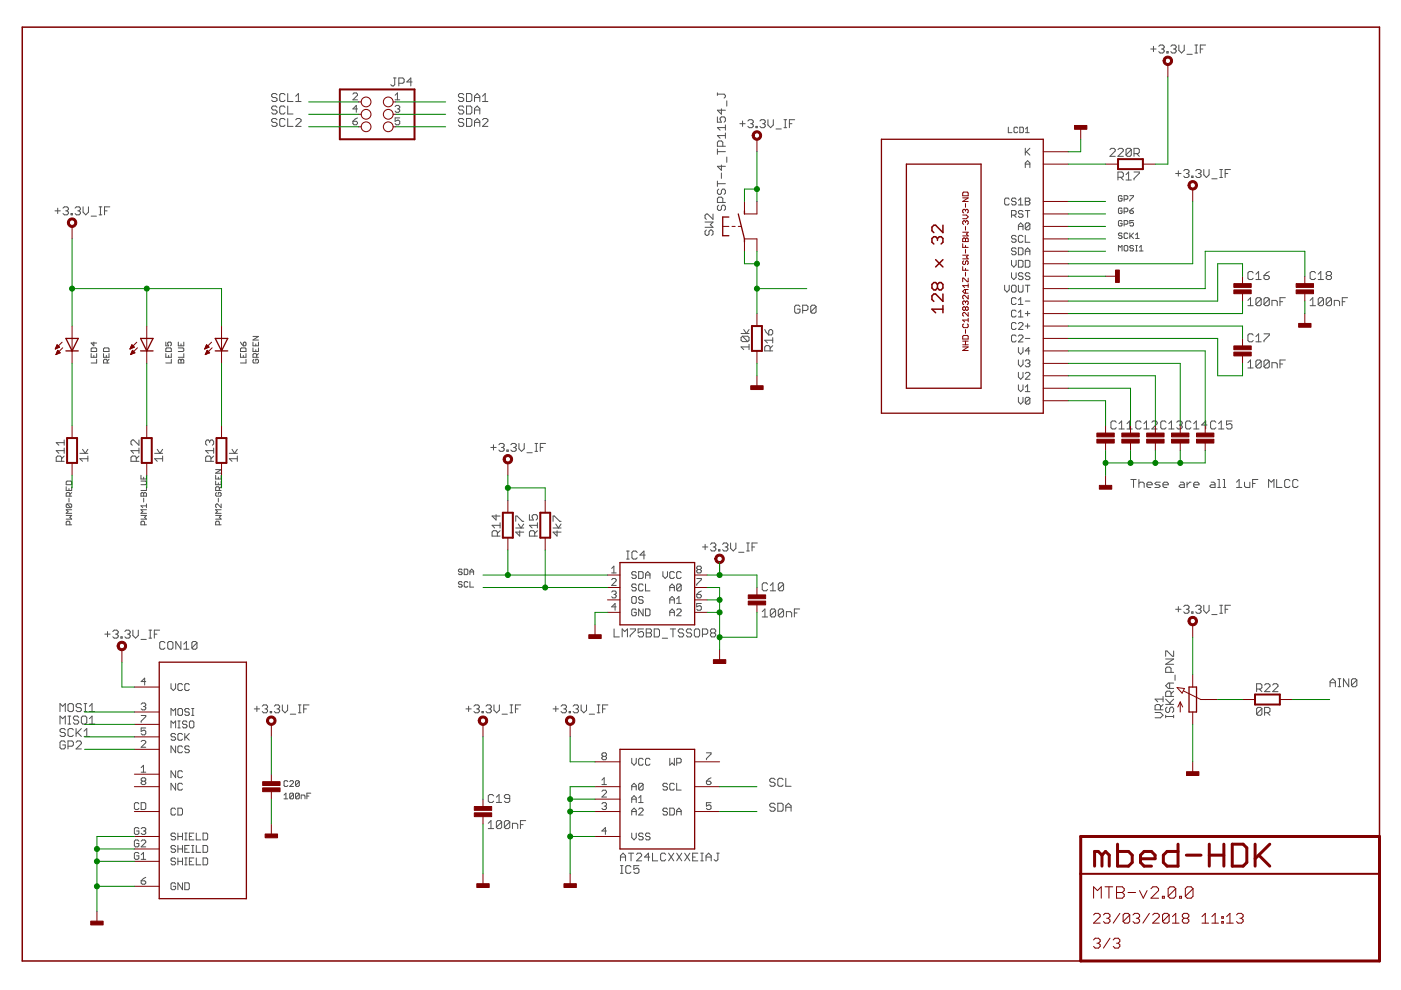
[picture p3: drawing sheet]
<svg xmlns="http://www.w3.org/2000/svg" width="297mm" height="210mm" viewBox="0 0 297 210" stroke-linecap="round" stroke-linejoin="round" font-family="sans-serif">
<g fill="none" stroke="#505050" stroke-width=".21">
<path d="M61 19.8v1.7h1.1M74.8 20l.3-.3h.4l.3 .3v.2l-1 1h1M83.4 16.5h.6M83.7 16.5v1.4l-.3 .3h-.3l-.3-.3M84.6 17.7h.8l.3-.3v-.6l-.3-.3h-.8v1.7M87.4 17.4h-1.1l.8-.9v1.7M98.9 19.8h.8l.3 .3v1.2l-.3 .2h-.8zM152.1 19.7v.5M152.1 20h1.4l.3 .2v.3l-.3 .3M244 10.4h1.1M244.6 9.8v1.1M245.7 9.8l.3-.3h.5l.3 .3v.3l-.3 .3"/>
<path d="M246.3 10.4h.2M246.5 10.4l.3 .3v.2l-.3 .3h-.5l-.3-.3M247.4 10.9h.3v.3h-.3zM248.2 9.8l.3-.3h.6l.3 .3v.3l-.3 .3M248.8 10.4h.3M249.1 10.4l.3 .3v.2l-.3 .3h-.6l-.3-.3M249.9 9.5v1.2l.6 .5 .6-.5v-1.2M251.7 11.5h1.1M253.3 9.5h.6M253.3 11.2h.6M253.6 9.5v1.7M254.5 10.4h.5"/>
<path d="M255.6 9.5h-1.1v1.7M58.7 25.4l-.3-.3h-.5l-.3 .3v.3l.3 .3h.5l.3 .2v.3l-.3 .3h-.5l-.3-.3M58.7 20.1l-.3-.3h-.5l-.3 .3v.3l.3 .3h.5l.3 .3v.3l-.3 .2h-.5l-.3-.2M58.7 22.8l-.3-.3h-.5l-.3 .3v.2l.3 .3h.5l.3 .3v.3l-.3 .3h-.5l-.3-.3M60.4 25.4l-.2-.3h-.6l-.3 .3v1.1l.3 .3h.6l.2-.3M60.4 20.1l-.2-.3h-.6l-.3 .3v1.2l.3 .2h.6l.2-.2M60.4 22.8l-.2-.3h-.6l-.3 .3v1.1l.3 .3h.6l.2-.3M61 25.1v1.7h1.1M61 22.5v1.7h1.1M62.7 25.4l.3-.3h.5l.3 .3v.3l-1.1 1.1h1.1M62.7 21.5h1.1M62.7 20.4l.6-.6v1.7"/>
<path d="M74.8 25.7h.7l.3 .3v.2l-.3 .3h-.4l-.3-.3zM75.8 23.1h-1l.7-.7v1.4M75.8 25l-1 .7M83.8 20.2l.5-.5v1.5M83.8 21.2h1M83.8 22.6l.2-.2h.5l.3 .2v.2l-.3 .3M84.3 23.1h.2M84.5 23.1l.3 .2v.3l-.3 .2h-.5l-.2-.2M84.8 25h-1v.7l.7-.2 .3 .2v.5l-.3 .3h-.5l-.2-.3M98.3 25.4l-.3-.3h-.5l-.3 .3v.3l.3 .3h.5l.3 .2v.3l-.3 .3h-.5l-.3-.3M98.3 20.1l-.3-.3h-.5l-.3 .3v.3l.3 .3h.5l.3 .3v.3l-.3 .2h-.5l-.3-.2M98.3 22.8l-.3-.3h-.5l-.3 .3v.2l.3 .3h.5l.3 .3v.3l-.3 .3h-.5l-.3-.3"/>
<path d="M98.9 25.1h.8l.3 .3v1.1l-.3 .3h-.8zM98.9 22.5h.8l.3 .3v1.1l-.3 .3h-.8zM100.6 23.3h1.1M100.6 21.5v-1.1l.6-.6 .5 .6v1.1M100.6 24.2v-1.2l.6-.5 .5 .5v1.2M100.6 26.8v-1.1l.6-.6 .5 .6v1.1M100.6 26h1.1M100.6 20.7h1.1M102.3 25.4l.3-.3h.5l.3 .3v.3l-1.1 1.1h1.1M102.3 21.5h1.1M102.3 20.4l.6-.6v1.7M152.1 24.8v1.1h.9l-.3-.6v-.2l.3-.3h.5l.3 .3v.5l-.3 .3"/>
<path d="M152.1 31.6v1.1M152.1 38.4v1.1M152.1 38.9h1.7M152.1 32.2h1.7M153 23.1v1.1l-.9-.8h1.7M153 35v1.1l-.9-.8h1.7M153 36.7v1.1M153.2 31v-.8l-.2-.3h-.6l-.3 .3v.8h1.7M153.8 26.5v1.1M153.8 28.2v1.1M153.8 28.7h-1.7l.6 .6M153.8 27.1h-1.7l.6 .5"/>
<path d="M154.1 21.4v1.1M154.1 33.3v1.1M156.9 26.2h1.1M157.4 25.7v1.1M158.6 25.7l.3-.3h.5l.3 .3v.3l-.3 .2M159.1 26.2h.3M159.4 26.2l.3 .3v.3l-.3 .3h-.5l-.3-.3M160.3 26.8h.2v.3h-.2zM161.1 25.7l.3-.3h.6l.2 .3v.3l-.2 .2M161.7 26.2h.3M162 26.2l.2 .3v.3l-.2 .3h-.6l-.3-.3M162.8 25.4v1.1l.6 .6 .6-.6v-1.1"/>
<path d="M164.5 27.3h1.2M166.2 25.4h.6M166.2 27.1h.6M166.5 25.4v1.7M167.4 26.2h.5M168.5 25.4h-1.1v1.7M213.8 27v1.1h.7M215.8 27.2l-.2-.2h-.4l-.2 .2v.7l.2 .2h.4l.2-.2M216.2 27h.6l.2 .2v.7l-.2 .2h-.6zM217.4 31.4v1.5M217.4 35.5v-.9l.5-.5 .5 .5v.9M217.4 34.8h1"/>
<path d="M217.4 28.1h.8M217.4 27.3l.4-.3v1.1M217.6 32.2l.8 .7M218.4 31.4l-1 1M235.3 31.7l.3-.2h.6l.3 .2v.3l-1.2 1.1h1.2M237 31.7l.3-.2h.6l.3 .2v.3l-1.2 1.1h1.2M237 37.6h.9l.3-.3v-.6l-.3-.2h-.9v1.7M237.6 37.6l.6 .6M238.7 37l.6-.5v1.7M238.7 38.2h1.2M239.9 31.7v1.2l-.3 .2h-.6l-.3-.2M239.9 31.7l-.3-.2h-.6l-.3 .2v1.2"/>
<path d="M239.9 31.7l-1.2 1.2M240.4 32.6h.9l.3-.3v-.6l-.3-.2h-.9v1.6M240.4 36.5h1.2v.2l-1.2 1.2v.3M241 32.6l.6 .5M249.3 36.8h1.1M249.8 36.2v1.1M251 36.2l.2-.3h.6l.3 .3v.3l-.3 .3M251.5 36.8h.3M251.8 36.8l.3 .3v.2l-.3 .3h-.6l-.2-.3M252.7 37.3h.2v.3h-.2zM253.5 36.2l.3-.3h.6l.3 .3v.3l-.3 .3M254.1 36.8h.3"/>
<path d="M254.4 36.8l.3 .3v.2l-.3 .3h-.6l-.3-.3M255.2 35.9v1.2l.6 .5 .5-.5v-1.2M256.9 37.9h1.1M258.6 35.9h.6M258.6 37.6h.6M258.9 35.9v1.7M259.8 36.8h.5M260.9 35.9h-1.1v1.7M11.7 44.7h1.1M12.2 44.1v1.2M13.4 44.1l.3-.2h.5l.3 .2v.3l-.3 .3M13.9 44.7h.3"/>
<path d="M14.2 44.7l.3 .3v.3l-.3 .3h-.5l-.3-.3M15.1 45.3h.2v.3h-.2zM15.9 44.1l.3-.2h.6l.2 .2v.3l-.2 .3M16.5 44.7h.3M16.8 44.7l.2 .3v.3l-.2 .3h-.6l-.3-.3M17.6 43.9v1.1l.6 .6 .6-.6v-1.1M19.3 45.8h1.1M21 43.9h.6M21 45.6h.6M21.3 43.9v1.7M22.2 44.7h.5M23.3 43.9h-1.1v1.7"/>
<path d="M149.5 47.1h1.7l-.6 .5 .6 .6h-1.7M149.8 48.8l-.3 .3v.5l.3 .3h.2l.3-.3v-.5l.3-.3h.3l.3 .3v.5l-.3 .3M151.2 45.4v1.1l-1.2-1.1h-.2l-.3 .3v.5l.3 .3M152.4 43.5l-.3 .3v.5l.3 .3h.3l.3-.3v-.5l.2-.3h.3l.3 .3v.5l-.3 .3M152.4 40.1l-.3 .3v.5l.3 .3h.3l.3-.3v-.5l.2-.3h.3l.3 .3v.5l-.3 .3M153.2 42.9v-.8l-.2-.3h-.6l-.3 .3v.8h1.7M214 42.2l-.3-.2h-.4l-.3 .2v1l.3 .3h.4l.3-.3M214.5 55.2v1l.4 .4 .5-.4v-1M214.5 45.6h.7l.2-.2v-.5l-.2-.3h-.7v1.5M214.5 57.8v1l.4 .5 .5-.5v-1M214.9 45.6l.5 .5M215.4 42.2l-.2-.2h-.5l-.2 .2v.3l.2 .2h.5l.2 .3v.2l-.2 .3h-.5l-.2-.3"/>
<path d="M215.4 50.2l-.2-.3h-.5l-.2 .3v.2l.2 .3h.5l.2 .2v.2l-.2 .3h-.5l-.2-.3M215.4 52.8l-.2-.2h-.5l-.2 .2v.2l.2 .3h.5l.2 .2v.3l-.2 .2h-.5l-.2-.2M215.9 48.7v-.9l.5-.5 .5 .5v.9M215.9 52.6h.7l.3 .2v1l-.3 .2h-.7zM215.9 55.2h.7l.3 .2v1l-.3 .2h-.7zM215.9 42.5l.5-.5v1.5M215.9 48h1M215.9 43.5h1M216.9 44.9l-.3-.3h-.4l-.3 .3v.2l.3 .3h.4l.3 .2v.2l-.3 .3h-.4l-.3-.3M216.9 50.2l-.3-.3h-.4l-.3 .3v.9l.3 .3h.4l.3-.3M216.9 58.1l-.3-.3h-.4l-.3 .5 .3 .3h.4l.3 .2v.3l-.3 .2h-.4l-.3-.2M217.4 44.6h1"/>
<path d="M217.4 54v-1l.5-.4 .5 .4v1M217.4 42h.7l.3 .2v.3l-.3 .2 .3 .3v.2l-.3 .3h-.7zM217.4 49.9v1.5h1M217.4 55.2h.7l.3 .2v1l-.3 .2h-.7zM217.4 53.3h1M217.4 42.7h.7M217.9 44.6v1.5M218.4 47.5l-.3-.2h-.5l-.2 .2v1M218.4 58.1l-.3-.3h-.5l-.2 .5 .2 .3h.5l.3 .2v.3l-.3 .2h-.5l-.2-.2M218.4 47.5v1l-.3 .2h-.5l-.2-.2M218.4 47.5l-1 1M237.1 53.2v-1.2l.4 .4 .4-.4v1.2"/>
<path d="M237.9 44.3l-.2-.2h-.4l-.2 .2v.8l.2 .2h.4l.2-.2v-.4h-.4M237.9 41.7l-.2-.2h-.4l-.2 .2v.8l.2 .2h.4l.2-.2v-.4h-.4M237.9 46.9l-.2-.1h-.4l-.2 .1v.8l.2 .2h.4l.2-.2v-.4h-.4M237.9 49.6l-.2-.2h-.4l-.2 .2 .2 .4h.4l.2 .2-.2 .4h-.4l-.2-.2M238.3 44.9h.6l.2-.2v-.4l-.2-.2h-.6v1.2M238.3 42.2h.6l.2-.1v-.4l-.2-.2h-.6v1.2M238.3 47.5h.6l.2-.2v-.4l-.2-.1h-.6v1.1M238.5 52h.4l.2 .2v.8l-.2 .2h-.4l-.2-.2v-.8zM239.1 49.6l-.2-.2h-.4l-.2 .2v.8l.2 .2h.4l.2-.2M239.5 41.5h.8v.2l-.8 .8v.2M239.5 44.7h.6l.2 .4-.2 .2h-.3l-.3-.2zM239.5 49.4v1.2"/>
<path d="M239.8 50l.5 .6M240.3 46.8h-.8v.5l.4-.2 .4 .2v.4l-.2 .2h-.3l-.3-.2M240.3 52.2l-.2-.2h-.3l-.3 .2 .3 .4h.3l.2 .2-.2 .4h-.3l-.3-.2M240.3 44.1l-.8 .6M240.3 49.4l-.8 .8M240.8 50.6h.7M240.8 49.8l.4-.4v1.2M240.8 52h.4M240.8 53.2h.4M241 52v1.2M241.6 53.2h.8M241.6 52.4l.4-.4v1.2"/>
<path d="M265.7 57.9l-.3-.3h-.5l-.3 .3v1.1l.3 .3h.5l.3-.3M266.3 59.3h1.1M266.3 58.1l.5-.5v1.7M268 58.4h.8l.3 .3v.3l-.3 .3h-.5l-.3-.3zM269.1 57.6l-.6 .3-.5 .5M278.9 57.9l-.3-.3h-.5l-.3 .3v1.1l.3 .3h.5l.3-.3M279.5 59.3h1.1M279.5 58.1l.5-.5v1.7M281.5 58.4l-.3-.3v-.2l.3-.3h.5l.3 .3v.2l-.3 .3M281.5 58.4l-.3 .3v.3l.3 .3h.5l.3-.3v-.3l-.3-.3M281.5 58.4h.5M19.3 75v.8h1.2v-.8"/>
<path d="M19.5 73.8h.8l.2 .2v.5h-1.2v-.5zM19.9 72.5v.8l-.6-.6h1.2M19.9 75.4v.4M20.5 76.2v.8h-1.2M21.9 74l.3-.2h.7l.2 .2v.5h-1.2zM21.9 75v.8h1.2v-.8M22.5 75.4v.4M22.7 77v-.6l-.2-.2h-.3l-.3 .2v.6h1.2M23.1 76.2l-.4 .4M35.2 75v.8h1.1v-.8M35.2 72.5v.8h.6l-.3-.4 .3-.4h.3l.2 .2v.4l-.2 .2M35.3 73.8h.8l.2 .2v.5h-1.1v-.5z"/>
<path d="M35.8 75.4v.4M36.3 76.2v.8h-1.1M37.8 73.8h1l.2 .2v.3l-.2 .2h-1M37.8 72.5v.8h1.2v-.8M38 76.2l.4 .2 .4-.2 .2 .2v.6h-1.2v-.6zM38.4 72.9v.4M38.4 76.4v.6M39 75v.8h-1.2M51 75v.8h1.2v-.8M51 74l.2-.2h.8l.2 .2v.5h-1.2zM51 72.5l.6 .8M51.6 72.7l.2-.2 .4 .2v.4l-.2 .2h-.4z"/>
<path d="M51.6 75.4v.4M52.2 76.2v.8h-1.2M53.6 73.8v.7h1.2v-.7M53.6 72.5v.8h1.2v-.8M53.6 71.3h1.2l-1.2 .8h1.2M53.8 76.2l-.2 .2v.4l.2 .2h.8l.2-.2v-.4l-.2-.2h-.4v.4M54.2 72.9v.4M54.2 74.1v.4M54.4 75.8v-.6l-.2-.2h-.4l-.2 .2v.6h1.2M54.8 75l-.4 .4M157.1 70.7h1.7M157.4 71.3h1.1l.3 .3v.5l-.3 .3"/>
<path d="M157.4 71.3l-.3 .3v.5l.3 .3h1.1M157.4 71.3l1.1 1.1M157.7 69.9l.6 .8 .5-.8M158.8 73.6h-1.7l.6 .5M158.8 73v1.1M162.1 69.9l.9 1.1M163 70.2l.3-.3h.3l.2 .3v.5l-.2 .3h-.6zM163.3 74.4v-.8l-.3-.3h-.6l-.3 .3v.8h1.7M163.8 73.3l-.5 .6M163.8 72.1h-1.7l.6 .6M163.8 71.6v1.1M169.6 65l-.3-.3h-.5l-.3 .3v1.1l.3 .3h.5l.3-.3v-.5h-.6"/>
<path d="M170.2 65.8h.8l.3-.2v-.6l-.3-.3h-.8v1.7M173 65l-.3-.3h-.5l-.3 .3v1.1M173 65v1.1l-.3 .3h-.5l-.3-.3M173 65l-1.1 1.1M213 60.5v.9l.5 .5 .5-.5v-.9M214.7 60.5h.5l.2 .2v1l-.2 .2h-.5l-.2-.2v-1zM215.4 68.6l-.2-.2h-.5l-.2 .2v1l.2 .2h.5l.2-.2M215.4 63.4l-.2-.3h-.5l-.2 .3v.9l.2 .3h.5l.2-.3M215.4 71.3l-.2-.3h-.5l-.2 .3v.9l.2 .3h.5l.2-.3M215.4 66l-.2-.2h-.5l-.2 .2v1l.2 .2h.5l.2-.2M215.9 71.3l.3-.3h.4l.3 .3v.2l-1 1h1M215.9 60.5v1.2l.3 .2h.4l.3-.2v-1.2"/>
<path d="M215.9 73.7v.9l.5 .5 .5-.5v-.9M215.9 76.3v1l.5 .5 .5-.5v-1M215.9 79v.9l.5 .5 .5-.5v-.9M215.9 68.6l.3-.2h.4l.3 .2v.3l-1 .9h1M215.9 67.2h1M215.9 66.2l.5-.4v1.4M215.9 63.6l.5-.5v1.5M215.9 64.6h1M217.4 76.6l.2-.3h.5l.3 .3v.2l-.3 .2M217.4 79.2l.2-.2h.5l.3 .2v.2l-1 1h1M217.4 71.8h1M217.4 69.1h1"/>
<path d="M217.4 66.5h1M217.4 63.8h1M217.4 60.5h1M217.9 60.5v1.4M217.9 66v1M217.9 68.6v1M217.9 77h.2M218.1 77l.3 .3v.2l-.3 .3h-.5l-.2-.3M218.4 74.4h-1l.7-.7v1.4M264.6 63.7l.5-.6v1.7M264.6 76.9l.5-.6v1.7M264.6 64.8h1.1"/>
<path d="M264.6 78h1.1M265.7 71.1l-.3-.3h-.5l-.3 .3v1.1l.3 .3h.5l.3-.3M266.3 72.5h1.1M266.3 71.4l.5-.6v1.7M267.4 63.4v1.1l-.3 .3h-.5l-.3-.3M267.4 63.4l-.3-.3h-.5l-.3 .3v1.1M267.4 76.6l-.3-.3h-.5l-.3 .3v1.1M267.4 76.6v1.1l-.3 .3h-.5l-.3-.3M267.4 63.4l-1.1 1.1M267.4 76.6l-1.1 1.1M268 70.8h1.1v.3l-1.1 1.1v.3M269.1 63.4v1.1l-.3 .3h-.5l-.3-.3"/>
<path d="M269.1 63.4l-.3-.3h-.5l-.3 .3v1.1M269.1 76.6l-.3-.3h-.5l-.3 .3v1.1M269.1 76.6v1.1l-.3 .3h-.5l-.3-.3M269.1 63.4l-1.1 1.1M269.1 76.6l-1.1 1.1M269.7 64.8v-1.1h.8l.3 .3v.8M269.7 78v-1.1h.8l.3 .3v.8M271.4 64h.5M271.4 77.2h.5M272.5 63.1h-1.1v1.7M272.5 76.3h-1.1v1.7M277.8 64.8h1.1"/>
<path d="M277.8 63.7l.5-.6v1.7M280.6 63.4v1.1l-.3 .3h-.5l-.3-.3M280.6 63.4l-.3-.3h-.5l-.3 .3v1.1M280.6 63.4l-1.1 1.1M282.3 63.4v1.1l-.3 .3h-.5l-.3-.3M282.3 63.4l-.3-.3h-.5l-.3 .3v1.1M282.3 63.4l-1.1 1.1M282.9 64.8v-1.1h.8l.3 .3v.8M284.6 64h.6M285.7 63.1h-1.1v1.7M13.1 97.8v-.8l-.3-.3h-.6l-.3 .3v.8h1.7M13.6 96.7l-.5 .6"/>
<path d="M13.6 95.5h-1.7l.6 .6M13.6 93.3v1.1M13.6 95v1.1M13.6 93.9h-1.7l.6 .5M16.9 96.1h1.7M17.5 95.3l.6 .8 .5-.8M18.6 97.3h-1.7l.6 .5M18.6 96.7v1.1M28.9 97.8v-.8l-.3-.3h-.6l-.2 .3v.8h1.7M29.5 95.5h-1.7l.5 .6M29.5 93.3v1.1l-1.2-1.1h-.3l-.2 .3v.5l.2 .3M29.5 96.7l-.6 .6"/>
<path d="M29.5 95v1.1M32.8 96.1h1.7M33.3 95.3l.6 .8 .6-.8M34.5 97.3h-1.7l.5 .5M34.5 96.7v1.1M44.4 93.6l-.2-.3h-.3l-.3 .3v.5l.3 .3M44.4 93.6l.3-.3h.3l.3 .3v.5l-.3 .3M44.4 93.6v.3M44.7 97.8v-.8l-.3-.3h-.5l-.3 .3v.8h1.7M45.3 95.5h-1.7l.6 .6M45.3 96.7l-.6 .6M45.3 95v1.1"/>
<path d="M45.7 99.6h1.2l-1.2 .7h1.2M48.6 96.1h1.7M49.2 95.3l.5 .8 .6-.8M50.3 97.3h-1.7l.6 .5M50.3 96.7v1.1M104.1 94.9h1.1M104.6 94.3v1.1M105.8 94.3l.2-.3h.6l.3 .3v.3l-.3 .3M106.3 94.9h.3M106.6 94.9l.3 .2v.3l-.3 .3h-.6l-.2-.3M107.5 95.4h.3v.3h-.3zM108.3 94.3l.3-.3h.6l.3 .3v.3l-.3 .3"/>
<path d="M108.9 94.9h.3M109.2 94.9l.3 .2v.3l-.3 .3h-.6l-.3-.3M110 94v1.1l.6 .6 .5-.6v-1.1M111.7 96h1.1M113.4 94h.6M113.4 95.7h.6M113.7 94v1.7M114.6 94.9h.5M115.7 94h-1.1v1.7M215.9 81.6v1l.5 .4 .5-.4v-1M215.9 84.2v1l.5 .5 .5-.5v-1M217.4 82.1l.5-.5v1.4"/>
<path d="M217.4 83h1M218.4 84.5l-.3-.3h-.5l-.2 .3v.9M218.4 84.5v.9l-.3 .3h-.5l-.2-.3M218.4 84.5l-1 .9M236.7 89.5l-.3-.2h-.6l-.3 .2v1.2l.3 .3h.6l.3-.3M237.2 91h1.2M237.2 89.8l.6-.5v1.7M239 91h1.1M239 89.8l.5-.5v1.7M241.9 89.5l-.2-.2h-.6l-.3 .2v1.2l.3 .3h.6l.2-.3M242.5 91h1.1M242.5 89.8l.6-.5v1.7"/>
<path d="M244.2 89.5l.3-.2h.6l.2 .2v.3l-1.1 1.2h1.1M247.2 89.5l-.2-.2h-.6l-.3 .2v1.2l.3 .3h.6l.2-.3M247.8 89.8l.6-.5v1.7M247.8 91h1.1M249.5 89.5l.3-.2h.5l.3 .2v.3l-.3 .3M250.1 90.1h.2M250.3 90.1l.3 .3v.3l-.3 .3h-.5l-.3-.3M252.5 89.5l-.3-.2h-.5l-.3 .2v1.2l.3 .3h.5l.3-.3M253.1 89.8l.5-.5v1.7M253.1 91h1.1M255.9 90.1h-1.1l.8-.8v1.7M257.8 89.5l-.3-.2h-.6l-.2 .2v1.2l.2 .3h.6l.3-.3"/>
<path d="M258.4 89.8l.5-.5v1.7M258.4 91h1.1M261.2 89.3h-1.1v.8l.8-.3 .3 .3v.6l-.3 .3h-.6l-.2-.3M14 102.2l.2-.2h.8l.2 .2v.6h-1.2zM14 103.2v.8h1.2v-.8M14 109.3h1.2l-.4 .4 .4 .4h-1.2M14.2 106.8l-.2 .3v.3l.2 .2h.8M14.2 106.8h.8l.2 .3v.3l-.2 .2M14.2 106.8l.8 .8M14.6 103.6v.4M14.6 105.6v.8M14.8 111.3v-.6l-.2-.2h-.4l-.2 .2v.6h1.2"/>
<path d="M14.8 105.2v-.6l-.2-.2h-.4l-.2 .2v.6h1.2M15.2 108.1h-1.2l.4 .4-.4 .3h1.2M15.2 104.4l-.4 .4M29.9 102h.9l.3 .2v.4l-.3 .2h-.9M29.9 109.3h1.2l-.5 .4 .5 .4h-1.2M29.9 104.6l.2-.2 .4 .2 .3-.2 .3 .2v.6h-1.2zM29.9 100.8v.8h1.2v-.8M30.5 101.2v.4M30.5 104.6v.6M30.5 105.6v.8M30.6 111.3v-.6l-.1-.2h-.4l-.2 .2v.6h1.2M31.1 108.1h-1.2l.4 .4-.4 .3h1.2"/>
<path d="M31.1 103.2v.8h-1.2M31.1 107.3h-1.2l.4 .3M31.1 106.8v.8M45.7 102v.8h1.2v-.8M45.7 109.3h1.2l-.4 .4 .4 .4h-1.2M45.7 100.8v.8h1.2v-.8M45.9 104.4l-.2 .2v.4l.2 .2h.8l.2-.2v-.4l-.2-.2h-.4v.4M46.3 101.2v.4M46.3 102.4v.4M46.3 105.6v.8M46.5 111.3v-.6l-.2-.2h-.4l-.2 .2v.6h1.2M46.5 104v-.6l-.2-.2h-.4l-.2 .2v.6h1.2"/>
<path d="M46.9 108.1h-1.2l.4 .4-.4 .3h1.2M46.9 106.8v.8l-.8-.8-.4 .3v.3l.2 .2M46.9 103.2l-.4 .4M105.2 109.1v1.2l-.9-.9h1.7M105.5 113.7v-.9l-.3-.3h-.6l-.3 .3v.9h1.7M106 112.5l-.5 .6M106 111.4h-1.7l.6 .6M106 110.8v1.2M109.3 112h1.7M109.3 110.5v-1.1h.3l1.1 1.1h.3M109.9 111.1l.6 .9 .5-.9M110.2 112.5v1.2l-.9-.9h1.7"/>
<path d="M112.2 109.1v1.2h.9l-.3-.6v-.3l.3-.3h.6l.2 .3v.6l-.2 .3M113.4 113.7v-.9l-.3-.3h-.6l-.3 .3v.9h1.7M113.9 111.4h-1.7l.6 .6M113.9 112.5l-.5 .6M113.9 110.8v1.2M117.3 112h1.7M117.3 110.5v-1.1h.2l1.2 1.1h.3M117.8 111.1l.6 .9 .6-.9M118.1 112.5v1.2l-.8-.9h1.7M132.8 116.8h.6M132.8 118.5h.6M133.1 116.8v1.7"/>
<path d="M135.1 117.1l-.3-.3h-.5l-.3 .3v1.2l.3 .2h.5l.3-.2M136.8 117.7h-1.1l.8-.9v1.7M148.9 116h1.2M149.5 115.4v1.1M150.6 115.4l.3-.3h.6l.3 .3v.3l-.3 .3M151.2 116h.3M151.5 116l.3 .3v.2l-.3 .3h-.6l-.3-.3M152.4 116.5h.2v.3h-.2zM153.2 115.4l.3-.3h.6l.2 .3v.3l-.2 .3M153.8 116h.3M154.1 116l.2 .3v.2l-.2 .3h-.6l-.3-.3M154.9 115.1v1.2l.6 .5 .5-.5v-1.2"/>
<path d="M156.6 117.1h1.1M158.3 115.1h.6M158.3 116.8h.6M158.6 115.1v1.7M159.4 116h.6M160.6 115.1h-1.2v1.7M239.8 101.7h1.1M240.3 101.7v1.7M241.5 101.7v1.7M241.5 102.5l.2-.3h.6l.3 .3v.9M243.2 102.8h1.1v-.3l-.3-.3h-.6l-.2 .3v.6l.2 .3h.6M246 102.2h-.8l-.3 .3 .3 .3h.5l.3 .3-.3 .3h-.8"/>
<path d="M246.6 102.8h1.1v-.3l-.3-.3h-.6l-.2 .3v.6l.2 .3h.6M250.3 102.2h.5l.3 .3v.9h-.8l-.3-.3 .3-.3h.8M251.7 102.2v1.2M252.5 102.2h-.3l-.5 .6M253.1 102.8h1.1v-.3l-.3-.3h-.5l-.3 .3v.6l.3 .3h.5M256.8 102.2h.5l.3 .3v.9h-.8l-.3-.3 .3-.3h.8M258.2 101.7h.3v1.7M258.2 103.4h.6M259.3 101.7h.3v1.7M259.3 103.4h.6M262.2 103.4h1.1M262.2 102.2l.5-.5v1.7"/>
<path d="M263.9 102.2v.9l.3 .3h.8v-1.2M265.6 102.5h.5M266.7 101.7h-1.1v1.7M269 103.4v-1.7l.5 .5 .6-.5v1.7M270.7 101.7v1.7h1.1M273.5 102l-.3-.3h-.6l-.2 .3v1.1l.2 .3h.6l.3-.3M275.2 102l-.3-.3h-.5l-.3 .3v1.1l.3 .3h.5l.3-.3M22.2 134.5h1.1M22.8 133.9v1.1M23.9 133.9l.3-.3h.6l.3 .3v.3l-.3 .3M24.5 134.5h.3M24.8 134.5l.3 .2v.3l-.3 .3h-.6l-.3-.3"/>
<path d="M25.6 135h.3v.3h-.3zM26.5 133.9l.3-.3h.5l.3 .3v.3l-.3 .3M27.1 134.5h.2M27.3 134.5l.3 .2v.3l-.3 .3h-.5l-.3-.3M28.2 133.6v1.1l.5 .6 .6-.6v-1.1M29.9 135.6h1.1M31.6 135.3h.6M31.6 133.6h.6M31.9 133.6v1.7M32.7 134.5h.6M33.8 133.6h-1.1v1.7M35 136.3l-.3-.3h-.6l-.2 .3v1.1l.2 .2h.6l.3-.2"/>
<path d="M35.6 136.3l.2-.3h.6l.3 .3v1.1l-.3 .2h-.6l-.2-.2zM38.4 136v1.6l-1.1-1.6v1.6M39 137.6h1.1M39 136.6l.5-.6v1.6M41.8 136.3l-.3-.3h-.6l-.2 .3v1.1M41.8 136.3v1.1l-.3 .2h-.6l-.2-.2M41.8 136.3l-1.1 1.1M98 123.5l-.2-.2h-.4l-.2 .2 .2 .4h.4l.2 .2-.2 .4h-.4l-.2-.2M98 120.9l-.2-.2h-.4l-.2 .2 .2 .4h.4l.2 .2-.2 .3h-.4l-.2-.2M98.4 120.7h.6l.2 .2v.7l-.2 .2h-.6zM99.2 123.5l-.2-.2h-.4l-.2 .2v.8l.2 .2h.4l.2-.2M99.6 121.3h.8"/>
<path d="M99.6 121.8v-.7l.4-.4 .4 .4v.7M99.6 123.3v1.2h.8M129.7 120.5l.5-.5v1.5M129.7 122.9l.2-.2h.5l.2 .2v.2l-.9 1h.9M129.7 121.5h.9M129.7 125.5l.2-.2h.5l.2 .2v.3l-.2 .2M130.2 126h.2M130.2 133.3v1.7h1.1M130.4 126l.2 .3-.2 .5h-.5l-.2-.3M130.6 128.7h-.9l.7-.7v1.4M131.9 135v-1.7l.6 .6 .5-.6v1.7M133.6 133.3h1.1v.3l-1.1 1.1v.3"/>
<path d="M134.2 126.5h.5l.2 .2v1l-.2 .2h-.5l-.3-.2v-1zM134.9 129.3l-.2-.2h-.5l-.3 .2v1l.3 .3h.5l.2-.3v-.5h-.5M134.9 121.4l-.2-.2h-.5l-.3 .2 .3 .5h.5l.2 .3v.2l-.2 .2h-.5l-.3-.2M134.9 124.1l-.2-.3h-.5l-.3 .5 .3 .3h.5l.2 .4-.2 .3h-.5l-.3-.3M135.4 121.2h.7l.3 .2v1l-.3 .2h-.7zM136.4 124.1l-.3-.3h-.5l-.2 .3v.9l.2 .3h.5l.3-.3M136.4 126.7l-.3-.2h-.5l-.2 .2v.3l.2 .2h.5l.3 .2-.3 .5h-.5l-.2-.2M136.4 129.1v1.5l-1-1.5v1.5M136.4 133.3h-1.1v.9l.6-.3h.2l.3 .3v.5l-.3 .3h-.5l-.3-.3M136.9 129.1h.7l.2 .2v1l-.2 .3h-.7zM136.9 121.9h.9M136.9 122.6v-.9l.4-.5 .5 .5v.9"/>
<path d="M136.9 123.8v1.5h.9M137 133.3h.9l.2 .3v.3l-.2 .3 .2 .3v.2l-.2 .3h-.9zM137 134.2h.9M138.7 133.3h.9l.2 .3v1.1l-.2 .3h-.9zM140.4 135.3h1.1M140.5 121.2v1l.5 .4 .5-.4v-1M142 124.6h1M142 127.2h1M142 129.8h1M142 125.3v-1l.5-.5 .5 .5v1M142 127.9v-.9l.5-.5 .5 .5v.9M142 130.6v-1l.5-.5 .5 .5v1"/>
<path d="M142.1 133.3h1.1M142.7 133.3v1.7M143 121.4l-.3-.2h-.5l-.2 .2v1l.2 .2h.5l.3-.2M143.5 129.3l.2-.2h.5l.2 .2v.3l-.9 1h.9M143.5 127.9h.9M143.5 127l.5-.5v1.4M144.4 121.4l-.2-.2h-.5l-.2 .2v1l.2 .2h.5l.2-.2M144.4 124.1l-.2-.3h-.5l-.2 .3v.9M144.4 124.1v.9l-.2 .3h-.5l-.2-.3M144.4 124.1l-.9 .9M144.9 133.6l-.2-.3h-.6l-.3 .3v.3l.3 .3h.6l.2 .3v.2l-.2 .3h-.6l-.3-.3M146.6 133.6l-.2-.3h-.6l-.3 .3v.3l.3 .3h.6l.2 .3v.2l-.2 .3h-.6l-.3-.3"/>
<path d="M147.2 133.6l.3-.3h.6l.2 .3v1.1l-.2 .3h-.6l-.3-.3zM147.7 122.7h1v.2l-1 1v.2M147.7 126h.7l.3 .3v.2l-.3 .3h-.4l-.3-.3zM148 120.8l-.3 .2v.2l.3 .3h.4l.3-.3v-.2l-.3-.2M148 120.8l-.3-.3v-.2l.3-.3h.4l.3 .3v.2l-.3 .3M148 120.8h.4M148.7 128h-1v.7l.5-.3 .5 .3v.5l-.3 .2h-.4l-.3-.2M148.7 125.3l-1 .7M148.9 134.5h.9l.3-.3v-.6l-.3-.3h-.9v1.7M150.9 134.2l-.3 .3v.2l.3 .3h.6l.2-.3v-.2l-.2-.3M150.9 134.2l-.3-.3v-.3l.3-.3h.6l.2 .3v.3l-.2 .3M150.9 134.2h.6"/>
<path d="M161.6 129.7l.6-.6v1.7M161.6 130.8h1.2M162.8 123.9l-.3-.3h-.6l-.3 .3v1.1l.3 .3h.6l.3-.3M163.3 125.3h1.1M163.3 124.1l.6-.5v1.7M164.4 129.4v1.1l-.2 .3h-.6l-.3-.3M164.4 129.4l-.2-.3h-.6l-.3 .3v1.1M164.4 129.4l-1.1 1.1M166.1 129.4v1.1l-.2 .3h-.6l-.3-.3M166.1 129.4l-.2-.3h-.6l-.3 .3v1.1M166.1 123.9l-.2-.3h-.6l-.3 .3v1.1M166.1 123.9v1.1l-.2 .3h-.6l-.3-.3"/>
<path d="M166.1 129.4l-1.1 1.1M166.1 123.9l-1.1 1.1M166.7 130.8v-1.1h.9l.3 .3v.8M168.4 130h.6M169.5 129.1h-1.1v1.7M247.1 139.7h1.7l-1.7 1.1h1.7M248.8 138v1.1h-.2l-1.2-1.1h-.3v1.1M249.3 129.2h1.1M249.8 128.6v1.1M251 128.6l.2-.3h.6l.3 .3v.3l-.3 .3M251.5 129.2h.3M251.8 129.2l.3 .3v.2l-.3 .3h-.6l-.2-.3"/>
<path d="M252.7 129.7h.2v.3h-.2zM253.5 128.6l.3-.3h.6l.3 .3v.3l-.3 .3M254.1 129.2h.3M254.4 129.2l.3 .3v.2l-.3 .3h-.6l-.3-.3M255.2 128.3v1.2l.6 .5 .5-.5v-1.2M256.9 130.3h1.1M258.6 128.3h.6M258.6 130h.6M258.9 128.3v1.7M259.8 129.2h.5M260.9 128.3h-1.1v1.7M12.7 150.9v-1.7l.6 .6 .5-.6v1.7"/>
<path d="M12.7 153.5v-1.7l.6 .6 .5-.6v1.7M13.8 154.7l-.2-.2h-.6l-.3 .2v.3l.3 .3h.6l.2 .3v.3l-.2 .2h-.6l-.3-.2M13.8 157.4l-.2-.3h-.6l-.3 .3v1.1l.3 .3h.6l.2-.3v-.6h-.5M14.4 149.5l.3-.3h.6l.3 .3v1.1l-.3 .3h-.6l-.3-.3zM14.4 158.2h.9l.3-.3v-.5l-.3-.3h-.9v1.7M14.4 153.5h.6M14.4 151.8h.6M14.7 151.8v1.7M15.6 154.7l-.3-.2h-.6l-.3 .2v1.2l.3 .2h.6l.3-.2M16.1 154.5v1.6M16.1 157.4l.3-.3h.6l.3 .3v.3l-1.2 1.1h1.2M16.4 155.3l.9 .8"/>
<path d="M16.7 152.1l-.3-.3h-.6l-.2 .3v.3l.2 .3h.6l.3 .3v.2l-.3 .3h-.6l-.2-.3M17.3 149.5l-.3-.3h-.6l-.3 .3v.3l.3 .2h.6l.3 .3v.3l-.3 .3h-.6l-.3-.3M17.3 152.1l.2-.3h.6l.3 .3v1.1l-.3 .3h-.6l-.2-.3zM17.3 154.5l-1.2 1.1M17.8 150.9h.6M17.8 156.1h1.1M17.8 155l.6-.5v1.6M17.8 149.2h.6M18.1 149.2v1.7M19 150.9h1.1M19 149.8l.5-.6v1.7M19 152.4l.5-.6v1.7"/>
<path d="M19 153.5h1.1M29.9 149.3l.3-.2h.5l.2 .2-.2 .5M29.9 151.7h1v.3l-1 .9v.3M29.9 157.2l.3-.2h.5l.2 .2v.3l-1 .9h1M30.4 149.8h.3M30.7 149.8l.2 .2v.3l-.2 .2h-.5l-.3-.2M30.9 154.3h-1v.8l.5-.3h.3l.2 .3v.5l-.2 .2h-.5l-.3-.2M30.9 144.5h-1l.8-.7v1.4M36.3 144.9v1l.4 .5 .5-.5v-1M36.3 151.7v-1.5l.4 .5 .5-.5v1.5M36.3 154.3v-1.4l.4 .5 .5-.5v1.4M37.2 155.7l-.2-.2h-.5l-.2 .2v.3l.2 .2h.5l.2 .3v.2l-.2 .3h-.5l-.2-.3"/>
<path d="M37.2 158.2v1.4l-.9-1.4v1.4M37.7 154.3h.5M37.7 152.9h.5M38 150.2h.4l.3 .3v.9l-.3 .3h-.4l-.3-.3v-.9zM38 152.9v1.4M38.7 158.4l-.3-.2h-.4l-.3 .2v1l.3 .2h.4l.3-.2M38.7 145.2l-.3-.3h-.4l-.3 .3v1l.3 .2h.4l.3-.2M38.7 155.7l-.3-.2h-.4l-.3 .2v1l.3 .3h.4l.3-.3M39.2 155.5v1.5M39.4 156.2l.7 .8M39.6 153.1l-.2-.2h-.5l-.2 .2 .2 .5h.5l.2 .2-.2 .5h-.5l-.2-.2M40.1 158.4l-.2-.2h-.5l-.2 .2 .2 .5h.5l.2 .2v.3l-.2 .2h-.5l-.2-.2"/>
<path d="M40.1 145.2l-.2-.3h-.5l-.2 .3v1l.2 .2h.5l.2-.2M40.1 150.5l-.2-.3h-.5l-.2 .5 .2 .3h.5l.2 .2v.2l-.2 .3h-.5l-.2-.3M40.1 155.5l-.9 1M40.4 152.9h.5l.2 .2v1l-.2 .2h-.5l-.2-.2v-1zM40.6 151.7h.5M40.6 150.2h.5M40.9 150.2v1.5M53.9 150.3h1.1M54.5 149.7v1.2M55.6 149.7l.3-.2h.6l.2 .2v.3l-.2 .3M56.2 150.3h.3M56.5 150.3l.2 .3v.3l-.2 .2h-.6l-.3-.2"/>
<path d="M57.3 150.9h.3v.2h-.3zM58.2 149.7l.2-.2h.6l.3 .2v.3l-.3 .3M58.7 150.3h.3M59 150.3l.3 .3v.3l-.3 .2h-.6l-.2-.2M59.9 149.5v1.1l.5 .5 .6-.5v-1.1M61.6 151.4h1.1M63.3 149.5h.5M63.3 151.1h.5M63.5 149.5v1.6M64.4 150.3h.6M65.5 149.5h-1.1v1.6M98.8 150.3h1.1"/>
<path d="M99.4 149.7v1.2M100.5 149.7l.3-.2h.5l.3 .2v.3l-.3 .3M101 150.3h.3M101.3 150.3l.3 .3v.3l-.3 .2h-.5l-.3-.2M102.2 150.9h.3v.2h-.3zM103 149.7l.3-.2h.6l.3 .2v.3l-.3 .3M103.6 150.3h.3M103.9 150.3l.3 .3v.3l-.3 .2h-.6l-.3-.2M104.7 149.5v1.1l.6 .5 .6-.5v-1.1M106.4 151.4h1.2M108.1 149.5h.6M108.1 151.1h.6"/>
<path d="M108.4 149.5v1.6M109.3 150.3h.5M110.4 149.5h-1.1v1.6M117.3 150.3h1.1M117.8 149.7v1.2M119 149.7l.3-.2h.5l.3 .2v.3l-.3 .3M119.5 150.3h.3M119.8 150.3l.3 .3v.3l-.3 .2h-.5l-.3-.2M120.7 150.9h.2v.2h-.2zM121.5 149.7l.3-.2h.6l.2 .2v.3l-.2 .3M122.1 150.3h.3M122.4 150.3l.2 .3v.3l-.2 .2h-.6l-.3-.2"/>
<path d="M123.2 149.5v1.1l.6 .5 .6-.5v-1.1M124.9 151.4h1.1M126.6 149.5h.6M126.6 151.1h.6M126.9 149.5v1.6M127.8 150.3h.5M128.9 149.5h-1.1v1.6M149.8 159.6h.9v.3l-.9 .9v.3M244.9 151.1h1.1l.6 .5-.6 .6h-1.1M246 150.5v-.9l-.3-.2h-.5l-.3 .2v.9h1.7M246.6 147.7v1.1M246.6 149.4l-.6 .5"/>
<path d="M246.6 148.2h-1.7l.6 .6M247.1 151.9h1.7M247.1 151.6v.6M247.1 149.4h1.7M247.1 148.2l1.2 1.2M247.4 149.9l-.3 .3v.6l.3 .3h.3l.3-.3v-.6l.3-.3h.3l.2 .3v.6l-.2 .3M248 144.8v1.2M248.3 142.6v-.9l-.3-.3h-.6l-.3 .3v.9h1.7M248.3 147.7v-.9l-.3-.3h-.6l-.3 .3v.9h1.7M248.8 151.6v.6M248.8 148.2l-.8 .9M248.8 146.5l-.5 .6"/>
<path d="M248.8 144.8h-1.1l-.6 .6 .6 .6h1.1M249.1 143.1v1.2M266.4 146.1h.9l.2-.3v-.6l-.2-.2h-.9v1.6M267 146.1l.5 .5M267.5 150.3l-.2-.3h-.6l-.3 .3v1.1M267.5 150.3v1.1l-.2 .3h-.6l-.3-.3M267.5 150.3l-1.1 1.1M268.1 151.1h.9l.3-.3v-.5l-.3-.3h-.9v1.7M268.1 145.2l.3-.2h.6l.3 .2v.3l-1.2 1.1h1.2M268.7 151.1l.6 .6M269.8 145.2l.3-.2h.6l.3 .2v.3l-1.2 1.1h1.2M282 145.6v-1.1l.6-.6 .5 .6v1.1"/>
<path d="M282 144.8h1.1M283.7 145.6h.6M283.7 143.9h.6M284 143.9v1.7M286 143.9v1.7l-1.2-1.7v1.7M287.7 144.2v1.1l-.3 .3h-.6l-.3-.3M287.7 144.2l-.3-.3h-.6l-.3 .3v1.1M287.7 144.2l-1.2 1.1M29.4 170.4l-.2-.2h-.5l-.2 .2v1l.2 .2h.5l.2-.2M29.4 178.4l-.2-.3h-.5l-.2 .3v.9l.2 .3h.5l.2-.3v-.5h-.4M29.4 175.7l-.2-.2h-.5l-.2 .2v1l.2 .2h.5l.2-.2v-.5h-.4M29.9 170.2h.8l.2 .2v1l-.2 .2h-.8z"/>
<path d="M29.9 178.4l.3-.3h.5l.2 .3v.2l-1 1h1M29.9 162.8l.5-.5v1.4M29.9 175.7l.3-.2h.5l.2 .2v.3l-.2 .2M29.9 163.7h1M30.2 165.6l-.3 .3v.2l.3 .2h.5l.2-.2-.2-.5M30.2 165.6h.5M30.2 165.6l-.3-.2v-.3l.3-.2h.5l.2 .2v.3l-.2 .2M30.4 176.2h.3M30.7 176.2l.2 .2v.3l-.2 .2h-.5l-.3-.2M37.2 171.6l-.2-.3h-.5l-.2 .3v1l.2 .2h.5l.2-.2M37.2 176.9l-.2-.3h-.5l-.2 .5 .2 .3h.5l.2 .2v.2l-.2 .3h-.5l-.2-.3M37.2 163.4v1.5l-.9-1.5v1.5"/>
<path d="M37.2 166.1v1.4l-.9-1.4v1.4M37.2 179.5l-.2-.2h-.5l-.2 .4 .2 .3h.5l.2 .2v.3l-.2 .2h-.5l-.2-.2M37.7 171.3h.7l.3 .3v1l-.3 .2h-.7zM37.7 177.4h1M37.7 176.6v1.5M37.7 179.3v1.4M38.7 166.3l-.3-.2h-.4l-.3 .2v1l.3 .2h.4l.3-.2M38.7 163.7l-.3-.3h-.4l-.3 .3v.9l.3 .3h.4l.3-.3M38.7 176.6v1.5M38.7 179.3v1.4M39.2 176.6h.5M39.2 178.1h.5"/>
<path d="M39.4 176.6v1.5M40.1 179.3h-.9v1.4h.9M40.2 177.4h.4M40.6 179.3h.5M40.9 179.3v1.4M41.1 176.6h-.9v1.5h.9M41.6 176.6v1.5h1M41.6 179.3v1.4h1M43.1 176.6h.7l.2 .3v.9l-.2 .3h-.7zM43.1 179.3h.7l.2 .2v1l-.2 .2h-.7zM60.2 168.6l.4-.4v1.2M60.2 169.4h.8"/>
<path d="M61 165.7l-.2-.2h-.4l-.2 .2v.8l.2 .3h.4l.2-.3M61.4 165.7l.2-.2h.4l.2 .2v.2l-.8 .9h.8M62.2 168.4v.8l-.2 .2h-.4l-.2-.2M62.2 168.4l-.2-.2h-.4l-.2 .2v.8M62.2 168.4l-.8 .8M63.5 168.4v.8l-.3 .2h-.4l-.1-.2M63.5 168.4l-.3-.2h-.4l-.1 .2v.8M63.5 165.7l-.3-.2h-.4l-.1 .2v.8M63.5 165.7v.8l-.3 .3h-.4l-.1-.3M63.5 168.4l-.8 .8M63.5 165.7l-.8 .8M63.9 169.4v-.8h.6l.2 .2v.6"/>
<path d="M65.1 168.8h.4M65.9 168.2h-.8v1.2M103.5 174.6l.6-.6v1.7M103.5 175.7h1.2M104.7 168.7l-.3-.2h-.6l-.3 .2v1.2l.3 .2h.6l.3-.2M105.2 170.1h1.2M105.2 169l.6-.5v1.6M106.4 174.3v1.1l-.3 .3h-.6l-.3-.3M106.4 174.3l-.3-.3h-.6l-.3 .3v1.1M106.4 174.3l-1.2 1.1M108.1 169.3h-.9l-.3-.3v-.3l.3-.2h.6l.3 .2v1.2l-.3 .2h-.6l-.3-.2M108.1 174.3l-.3-.3h-.6l-.3 .3v1.1"/>
<path d="M108.1 174.3v1.1l-.3 .3h-.6l-.3-.3M108.1 174.3l-1.2 1.1M108.6 175.7v-1.1h.9l.3 .2v.9M110.3 174.8h.6M111.5 174h-1.2v1.7M127.6 165.4l.5-.5v1.4M127.6 166.3h1M127.6 167.8l.3-.3h.5l.2 .3v.2l-1 1h1M127.6 170.4l.3-.2h.5l.2 .2-.2 .5M127.9 160.4l-.3-.3v-.2l.3-.3h.5l.2 .3-.2 .5M127.9 160.4l-.3 .2v.2l.3 .3h.5l.2-.3v-.2l-.2-.2M127.9 160.4h.5"/>
<path d="M128.1 170.9h.3M128.4 170.9l.2 .3-.2 .4h-.5l-.3-.2M128.6 176.2h-1l.8-.7v1.4M133.9 160.8v1l.5 .4 .5-.4v-1M133.9 167.5v-.9l.5-.5 .5 .5v.9M133.9 170.2v-1l.5-.5 .5 .5v1M133.9 172.8v-1l.5-.5 .5 .5v1M133.9 176.6v1l.5 .5 .5-.5v-1M133.9 166.8h1M133.9 169.4h1M133.9 172.1h1M135.4 171.6l.2-.3h.5l.3 .3v.2l-1 1h1"/>
<path d="M135.4 169.2l.5-.5v1.5M135.4 170.2h1M136.4 161l-.3-.2h-.5l-.2 .2v1l.2 .2h.5l.3-.2M136.4 166.3l-.3-.2h-.5l-.2 .2v1M136.4 176.9l-.3-.3h-.5l-.2 .3 .2 .5h.5l.3 .2v.2l-.3 .3h-.5l-.2-.3M136.4 166.3v1l-.3 .2h-.5l-.2-.2M136.4 166.3l-1 1M137.8 161l-.2-.2h-.5l-.2 .2v1l.2 .2h.5l.2-.2M137.8 176.9l-.2-.3h-.5l-.2 .3 .2 .5h.5l.2 .2v.2l-.2 .3h-.5l-.2-.3M141.5 166.3l-.2-.2h-.5l-.3 .2v.3l.3 .2h.5l.2 .2v.3l-.2 .2h-.5l-.3-.2M141.5 171.6l-.2-.3h-.5l-.3 .5 .3 .3h.5l.2 .2v.3l-.2 .2h-.5l-.3-.2M142 160.8v1.4l.5-.4 .5 .4v-1.4"/>
<path d="M142 171.3h.7l.3 .3v1l-.3 .2h-.7zM143 166.3l-.3-.2h-.5l-.2 .2v1l.2 .2h.5l.3-.2M143.5 161.8h.7l.2-.3v-.5l-.2-.2h-.7v1.4M143.5 172.8v-1l.5-.5 .4 .5v1M143.5 166.1v1.4h.9M143.5 172.1h.9M149.8 165.6h.7l.2 .3v.2l-.2 .2h-.5l-.2-.2zM150.7 170.2h-.9v.7l.5-.2h.2l.2 .2v.5l-.2 .2h-.5l-.2-.2M150.7 164.9l-.9 .7M164.3 170.6l-.3-.3h-.5l-.3 .3v.3l.3 .3h.5l.3 .2v.3l-.3 .3h-.5l-.3-.3M164.3 165.3l-.3-.3h-.5l-.3 .3v.3l.3 .3h.5l.3 .3v.2l-.3 .3h-.5l-.3-.3M164.9 170.3h.9l.2 .3v1.1l-.2 .3h-.9z"/>
<path d="M166 165.3l-.2-.3h-.6l-.3 .3v1.1l.3 .3h.6l.2-.3M166.6 171.2h1.1M166.6 165v1.7h1.1M166.6 172v-1.1l.6-.6 .5 .6v1.1M29.4 181l-.2-.3h-.5l-.2 .3v.9l.2 .3h.5l.2-.3v-.4h-.4M29.9 182.2h1M29.9 181.2l.5-.5v1.5M29.9 186.8h.8l.2 .2v.2l-.2 .3h-.5l-.3-.3zM30.9 186l-1 .8M37.2 182.1l-.2-.2h-.5l-.2 .2v.3l.2 .2h.5l.2 .3v.2l-.2 .3h-.5l-.2-.3M37.2 187.4l-.2-.2h-.5l-.2 .2v1l.2 .2h.5l.2-.2v-.5h-.5M37.7 182.6h1"/>
<path d="M37.7 181.9v1.5M37.7 180h1M38.7 187.2v1.4l-1-1.4v1.4M38.7 181.9v1.5M39.2 181.9h.5M39.2 183.4h.5M39.2 180h.5M39.2 187.2h.7l.2 .2v1l-.2 .2h-.7zM39.4 181.9v1.5M40.2 182.6h.4M40.6 180.7h.5M41.1 181.9h-.9v1.5h.9"/>
<path d="M41.6 181.9v1.5h1M43.1 181.9h.7l.2 .2v1l-.2 .3h-.7zM131.6 182.5v-1.1l.5-.5 .5 .5v1.1M131.6 181.7h1M131.6 185.2h.5M131.6 183.5h.5M131.8 183.5v1.7M133.2 180.9h1.1M133.8 183.8l-.3-.3h-.6l-.2 .3v1.1l.2 .3h.6l.3-.3M133.8 180.9v1.6M135 181.2l.2-.3h.6l.2 .3v.2l-1 1.1h1M135.5 183.5h-1.1v.8l.8-.2 .3 .2v.6l-.3 .3h-.5l-.3-.3"/>
<path d="M137.8 181.7h-1.1l.8-.8v1.6M138.3 180.9v1.6h1.1M141.1 181.2l-.2-.3h-.6l-.2 .3v1l.2 .3h.6l.2-.3M141.8 180.9l1.1 1.6M142.9 180.9l-1.1 1.6M143.5 180.9l1 1.6M144.5 180.9l-1 1.6M145.2 180.9l1.1 1.6M146.3 180.9l-1.1 1.6M146.9 181.7h.5M148 180.9h-1.1v1.6h1.1M148.6 180.9h.5"/>
<path d="M148.6 182.5h.5M148.8 180.9v1.6M149.7 181.7h1.1M149.7 182.5v-1.1l.5-.5 .6 .5v1.1M152 180.9h.5M152.2 180.9v1.3l-.2 .3h-.3l-.3-.3"/>
</g>
<g fill="none" stroke="#800000" stroke-width=".28">
<path d="M186.9 29.5h34.3v58.1h-34.3zM192.2 34.8h15.8v47.5h-15.8zM154.5 46h-1.3v4h1.3M156.5 45.4l1.3 5.3v.6M157.8 44.7v.7M14 71.8h2.6l-1.3 2.6zM14 74.4h2.6M29.8 74.4h2.6M29.8 71.8h2.6l-1.3 2.6zM45.6 74.4h2.7M45.6 71.8h2.7l-1.3 2.6zM131.4 119.3h15.9v13.2h-15.9z"/>
<path d="M33.8 140.4h18.4v50.1h-18.4zM131.4 158.9h15.9v21.1h-15.9zM252.1 145.7h1.6v5.3h-1.6z"/>
</g>
<g fill="none" stroke="#800000" stroke-width=".21">
<path d="M247.6 13.7v2.6M76 21.6h.6M76 24.2h.6M76 26.9h.6M83.3 21.6h.6M83.3 24.2h.6M83.3 26.9h.6M160.5 29.5v2.7M221.2 34.8h5.3M221.2 32.2h5.3M229.1 26.9v2.6M234.4 34.8h2.6"/>
<path d="M242.3 34.8h2.7M15.3 48v2.7M153.2 48h1.3M155.2 48h.7M156.5 48h.7M157.8 53.3v-2.6h2.7v2.6M157.8 42.7v2.7h2.7v-2.7M204.1 42h1.2l-1.2 .7h1.2M204.1 40.9l.2-.2h.8l.2 .2v.6h-1.2zM204.1 50.7l.2-.2 .4 .2 .4-.2 .2 .2v.5h-1.2zM204.1 51.7v.8h1.2M204.1 56.5v.8h1.2"/>
<path d="M204.1 54.1h1.2l-.4 .4 .4 .4h-1.2M204.1 49.2h1.2l-.4 .4 .4 .4h-1.2M204.1 45.6h.8l.4 .4-.4 .4h-.8M204.3 55.3l-.2 .2v.4l.4 .2 .2-.2v-.4l.4-.2 .2 .2v.4l-.2 .2M204.7 43.2v.7M204.7 44.6v.2M204.7 47v.2M204.7 48v.8M204.7 50.7v.5M204.7 52v.5M204.7 52.9v.8M204.7 56.9v.4"/>
<path d="M204.7 57.7v.8M204.7 44.6l.2-.2 .4 .2v.4l-.2 .1M204.7 47l.2-.2 .4 .2v.4l-.2 .2M204.7 44.6l-.2-.2-.4 .2v.4l.2 .1M204.7 47l-.2-.2-.4 .2v.4l.2 .2M205.3 59v.7h-.2l-.8-.7h-.2v.7M221.2 58.6h5.3M221.2 55.9h5.3M221.2 53.3h5.3M221.2 50.7h5.3M221.2 48h5.3M221.2 45.4h5.3"/>
<path d="M221.2 42.7h5.3M234.4 58.6h2.6M252.9 40.1v2.6M263.4 58.6v1.6M276.6 58.6v1.6M11.7 73.9h.2M11.8 73.8h.3M11.9 73.7h.5M11.9 73.6h.7M11.9 75.1h.2M12 73.4h.5M12 75h.4"/>
<path d="M12 74.8h.7M12 73.3h.3M12.1 73.2h.1M12.1 74.7h.6M12.1 73.1l.5 .5-.9 .4zM12.1 74.6h.5M12.2 74.4h.2M12.2 74.3h.1M12.2 74.3l.6 .5-.9 .4zM13.2 72.6l-1.5 1.4M13.3 73.7l-1.4 1.5M15.3 69.1v7.9"/>
<path d="M27.6 73.9h.1M27.6 73.8h.4M27.7 73.7h.6M27.7 75.1h.2M27.7 73.6h.7M27.8 73.4h.5M27.8 75h.4M27.8 74.8h.7M27.9 73.3h.3M27.9 73.2h.1M27.9 74.7h.6M28 74.6h.4"/>
<path d="M28 73.1l.5 .5-.9 .4zM28 74.4h.3M28.1 74.3h.1M28.1 74.3l.5 .5-.9 .4zM29 72.6l-1.4 1.4M29.1 73.7l-1.4 1.5M31.1 69.1v7.9M43.4 73.9h.1M43.5 73.8h.3M43.5 73.7h.6M43.6 73.6h.7M43.6 75.1h.2"/>
<path d="M43.6 75h.5M43.6 73.4h.6M43.7 73.3h.3M43.7 74.8h.7M43.7 74.7h.7M43.8 73.2h.1M43.8 74.6h.4M43.8 73.1l.5 .5-.9 .4zM43.8 74.4h.3M43.9 74.3h.1M43.9 74.3l.5 .5-.9 .4zM44.9 72.6l-1.5 1.4"/>
<path d="M45 73.7l-1.5 1.5M47 69.1v7.9M160.5 66.5v2.6M160.5 74.4v2.6M160.5 79.7v2.6M204.1 73.6h1.2l-1.2 .7h1.2M204.1 73.1h1.2M204.1 72.3h1.2M204.1 71.3l.2-.2h.8l.2 .2v.6h-1.2zM204.3 68.7l-.2 .2v.4l.2 .2h.8l.2-.2v-.4l-.2-.2M204.7 64l-.2-.2-.4 .2v.4l.2 .2M204.7 64l.2-.2 .4 .2v.4l-.2 .2"/>
<path d="M204.7 61.4v.8M204.7 64v.2M204.7 65.2v.4M204.7 69.9v.8M204.7 72.3v.8M204.7 65.2l.2-.2 .4 .2v.4l-.2 .2-.4-.2M204.7 65.2l-.2-.2-.4 .2v.4l.2 .2 .4-.2M205.3 60.2v.8M205.3 62.6v.8l-.8-.8-.4 .2v.4l.2 .2M205.3 66.3v.7l-.8-.7-.4 .1v.4l.2 .2M205.3 67.5v.7M205.3 67.9h-1.2l.4 .3"/>
<path d="M205.3 61.4h-.8l-.4 .4 .4 .4h.8M205.3 60.6h-1.2l.4 .4M221.2 79.7h5.3M221.2 77h5.3M221.2 74.4h5.3M221.2 71.8h5.3M221.2 69.1h5.3M221.2 66.5h5.3M221.2 63.8h5.3M221.2 61.2h5.3M263.4 62.3v1.5M263.4 71.8v1.5"/>
<path d="M263.4 75.5v1.5M276.6 62.3v1.5M276.6 66.5v2.6M15.3 90.2v2.7M15.3 98.1v2.7M31.1 90.2v2.7M31.1 98.1v2.7M47 90.2v2.7M47 98.1v2.7M107.7 98.1v2.7M221.2 85h5.3M221.2 82.3h5.3"/>
<path d="M234.4 90.2v1.6M234.4 93.9v1.6M239.7 90.2v1.6M239.7 93.9v1.6M245 90.2v1.6M245 93.9v1.6M250.2 90.2v1.6M250.2 93.9v1.6M255.5 90.2v1.6M255.5 93.9v1.6M107.7 106.1v2.6M107.7 114v2.6"/>
<path d="M115.6 106.1v2.6M115.6 114v2.6M152.6 119.3v2.6M234.4 100.8v2.6M25.8 137.8v2.6M126.2 132.5v2.6M128.8 121.9h2.6M128.8 124.6h2.6M128.8 127.2h2.6M128.8 129.8h2.6M147.3 121.9h2.6M147.3 124.6h2.6"/>
<path d="M147.3 127.2h2.6M147.3 129.8h2.6M152.6 137.8v2.6M160.5 124.6v1.5M160.5 128.2v1.6M252.9 132.5v2.6M28.5 158.9h5.3M28.5 156.2h5.3M28.5 153.6h5.3M28.5 151h5.3M28.5 145.7h5.3M57.5 153.6v2.6"/>
<path d="M102.4 153.6v2.6M120.9 153.6v2.6M249.6 145.8l1.5 .2-.5 1zM250.2 148.8v2.2M250.2 148.8l-.5 1.1M250.2 148.8l.6 1.1M250.9 146.5l3.7 1.8h3.6M252.9 143v2.7M252.9 151v2.6M263.4 148.3h2.7M271.4 148.3h2.6M28.5 166.8h5.3"/>
<path d="M28.5 172.1h5.3M28.5 177.4h5.3M28.5 164.1h5.3M57.5 164.1v1.6M57.5 167.9v1.5M57.5 174.7v2.7M102.4 169.4v1.6M102.4 173.1v1.6M126.2 166.8h5.2M126.2 169.4h5.2M126.2 172.1h5.2M126.2 161.5h5.2"/>
<path d="M126.2 177.4h5.2M147.3 166.8h5.3M147.3 172.1h5.3M147.3 161.5h5.3M252.9 161.5v2.6M20.6 193.2v2.6M28.5 182.6h5.3M28.5 180h5.3M28.5 187.9h5.3M102.4 185.3v2.6M120.9 185.3v2.6M231.9 190.4v-2.4l.8 .8 .8-.8v2.4"/>
<path d="M231.9 194l.3-.3h.7l.4 .3v.4l-1.4 1.3h1.4M231.9 199.3l.3-.4h.7l.4 .4v.3l-.4 .4M232.6 200h.3M232.9 200l.4 .3v.4l-.4 .3h-.7l-.3-.3M234 194l.3-.3h.7l.3 .3v.4l-.3 .3M234.3 188h1.6M234.6 194.7h.4M235 194.7l.3 .4v.3l-.3 .3h-.7l-.3-.3M235.1 188v2.4M235.3 198.9l-1.3 2.1M236 199.3l.4-.4h.7l.3 .4v.3l-.3 .4M236.7 188h1.3l.4 .4v.4l-.4 .4 .4 .4v.4l-.4 .4h-1.3z"/>
<path d="M236.7 189.2h1.3M236.7 200h.4M237.1 200l.3 .3v.4l-.3 .3h-.7l-.4-.3M237.4 193.7l-1.4 2M239.2 189.2h1.6M239.5 194v1.4l-.3 .3h-.7l-.4-.3M239.5 194l-.3-.3h-.7l-.4 .3v1.4M239.5 194l-1.4 1.4M240.2 194l.4-.3h.7l.3 .3v.4l-.3 .3M240.9 194.7h.4M241.3 194.7l.3 .4v.3l-.3 .3h-.7l-.4-.3M241.6 188.8l.8 1.6 .8-1.6"/>
<path d="M243.7 193.7l-1.4 2M244 188.4l.4-.4h.8l.4 .4v.4l-1.6 1.6h1.6M244.4 194l.4-.3h.6l.4 .3v.4l-1.4 1.3h1.4M246.4 190h.5v.4h-.5zM247.9 194v1.4l-.4 .3h-.7l-.3-.3M247.9 194l-.4-.3h-.7l-.3 .3v1.4M247.9 194l-1.4 1.4M248.6 194.4l.7-.7v2M248.6 195.7h1.4M249.3 188.4l-.4-.4h-.8l-.4 .4v1.6M249.3 188.4v1.6l-.4 .4h-.8l-.4-.4M249.3 188.4l-1.6 1.6"/>
<path d="M250.1 190h.4v.4h-.4zM251 194.7l-.3 .4v.3l.3 .3h.7l.4-.3v-.3l-.4-.4M251 194.7l-.3-.3v-.4l.3-.3h.7l.4 .3v.4l-.4 .3M251 194.7h.7M252.9 188.4l-.4-.4h-.8l-.4 .4v1.6M252.9 188.4v1.6l-.4 .4h-.8l-.4-.4M252.9 188.4l-1.6 1.6M254.8 194.4l.7-.7v2M254.8 195.7h1.4M256.9 195.7h1.4M256.9 194.4l.7-.7v2M259 195.4h.4v.3h-.4z"/>
<path d="M259 194.4h.4v.3h-.4zM260.1 195.7h1.4M260.1 194.4l.7-.7v2M262.2 194l.3-.3h.7l.4 .3v.4l-.4 .3M262.9 194.7h.3M263.2 194.7l.4 .4v.3l-.4 .3h-.7l-.3-.3"/>
<circle cx="77.6" cy="24.2" r="1.04"/>
<circle cx="77.6" cy="26.9" r="1.04"/>
<circle cx="77.6" cy="21.6" r="1.04"/>
<circle cx="82.3" cy="24.2" r="1.04"/>
<circle cx="82.3" cy="26.9" r="1.04"/>
<circle cx="82.3" cy="21.6" r="1.04"/>
</g>
<g fill="none" stroke="#800000" stroke-width=".32">
<path d="M198.4 55.1l1.5 1.5M198.8 50.6l.4-.4h.3l.4 .4v.8l-.4 .3M198.8 50.6l-.4-.4h-.4l-.4 .4v.8l.4 .3M198.8 50.6v.4M199.9 47.8v1.5l-1.5-1.5h-.4l-.4 .4v.7l.4 .4M199.9 55.1l-1.5 1.5M198.8 60.3l.4-.4h.3l.4 .4v.8l-.4 .4h-.3l-.4-.4M198.8 60.3l-.4-.4h-.4l-.4 .4v.8l.4 .4h.4l.4-.4M198.8 60.3v.8M199.9 65.6h-2.3l.8 .7M199.9 62.3v1.6l-1.5-1.6h-.4l-.4 .4v.8l.4 .4M199.9 64.8v1.5"/>
<path d="M292.5 177.4v-171.6h-287.8v198h224.4"/>
</g>
<g fill="#800000" stroke="#800000" stroke-width=".21">
<path d="M251.6 163.6h2.6v.8h-2.6z"/>
<path d="M124.8 134.6h2.7v.8h-2.7z"/>
<path d="M151.3 139.9h2.6v.8h-2.6z"/>
<path d="M227.8 26.6h2.6v.8h-2.6z"/>
<path d="M236.5 57.3h.8v2.6h-.8z"/>
<path d="M261.6 60.1h3.7v.8h-3.7z"/>
<path d="M261.6 61.5h3.7v.8h-3.7z"/>
<path d="M261.6 73.3h3.7v.8h-3.7z"/>
<path d="M261.6 74.7h3.7v.8h-3.7z"/>
<path d="M232.6 91.8h3.6v.8h-3.6z"/>
<path d="M232.6 93.1h3.6v.8h-3.6z"/>
<path d="M237.8 91.8h3.7v.8h-3.7z"/>
<path d="M237.8 93.1h3.7v.8h-3.7z"/>
<path d="M243.1 91.8h3.7v.8h-3.7z"/>
<path d="M243.1 93.1h3.7v.8h-3.7z"/>
<path d="M248.4 91.8h3.7v.8h-3.7z"/>
<path d="M248.4 93.1h3.7v.8h-3.7z"/>
<path d="M253.7 91.8h3.7v.8h-3.7z"/>
<path d="M253.7 93.1h3.7v.8h-3.7z"/>
<path d="M233.1 102.9h2.6v.8h-2.6z"/>
<path d="M274.8 60.1h3.7v.8h-3.7z"/>
<path d="M274.8 61.5h3.7v.8h-3.7z"/>
<path d="M275.3 68.6h2.7v.8h-2.7z"/>
<path d="M158.6 126.1h3.7v.8h-3.7z"/>
<path d="M158.6 127.4h3.7v.8h-3.7z"/>
<path d="M159.2 81.8h2.6v.8h-2.6z"/>
<path d="M119.6 187.4h2.6v.8h-2.6z"/>
<path d="M100.6 171h3.6v.8h-3.6z"/>
<path d="M100.6 172.3h3.6v.8h-3.6z"/>
<path d="M101.1 187.4h2.6v.8h-2.6z"/>
<path d="M56.2 176.8h2.6v.8h-2.6z"/>
<path d="M19.2 195.3h2.7v.8h-2.7z"/>
<path d="M55.7 165.7h3.7v.8h-3.7z"/>
<path d="M55.7 167h3.7v.9h-3.7z"/>
</g>
<path d="M72.1 19h15.8v10.5h-15.8zM237 33.7h5.3v2.2h-5.3zM159.4 69.1h2.1v5.3h-2.1zM14.2 92.9h2.1v5.2h-2.1zM30.1 92.9h2.1v5.2h-2.1zM45.9 92.9h2.1v5.2h-2.1zM106.6 108.7h2.1v5.3h-2.1zM114.6 108.7h2v5.3h-2zM266.1 147.3h5.3v2.1h-5.3zM229.1 185.3h63.4" fill="none" stroke="#800000" stroke-width=".42"/>
<g fill="none" stroke="#800000" stroke-width=".63">
<path d="M229.1 177.4h63.4v26.4h-63.4zM236.9 179v4.6h2.4l.8-.7v-1.6l-.8-.8h-2.4M249.8 179v4.6h-2.4l-.7-.7v-1.6l.7-.8h2.4M256.4 179v4.6M259.5 179v4.6M261.3 179h2.3l.8 .8v3.1l-.8 .7h-2.3zM266.1 179v4.6M269.2 179l-3.1 3.1M233.6 181.3l-.7-.8h-.8v3.1M233.6 181.3v2.3M233.6 181.3l.8-.8 .8 .8v2.3M241.8 182.1h3.1v-.8l-.8-.8h-1.5l-.8 .8v1.6l.8 .7h1.5"/>
<path d="M251.5 181.3h3.1M256.4 181.3h3.1M266.9 181.3l2.3 2.3"/>
</g>
<g fill="#800000" stroke="#800000" stroke-width=".21">
<path d="M14.7 46.4a1 1 0 0 1 1.5 .4 1 1 0 0 1-.7 1.4 1 1 0 0 1-1.2-1h.4a.58 .58 0 0 1 .8-.6 .58 .58 0 0 1 .2 1 .58 .58 0 0 1-1-.2v-.2h-.4z" fill-rule="evenodd"/>
<path d="M159.7 28.2a1.01 1.01 0 0 1 1.6 0 1.01 1.01 0 0 1-.5 1.5 1.01 1.01 0 0 1-1.3-1h.4a.58 .58 0 0 1 .8-.5 .58 .58 0 0 1 .2 .9 .58 .58 0 0 1-1-.2v-.2h-.4z" fill-rule="evenodd"/>
<path d="M246.8 12.3a1.01 1.01 0 0 1 1.6 0 1.01 1.01 0 0 1-.5 1.5 1.01 1.01 0 0 1-1.3-.9h.4a.58 .58 0 0 1 .8-.6 .58 .58 0 0 1 .2 1 .58 .58 0 0 1-.9-.2l-.1-.2h-.4z" fill-rule="evenodd"/>
<path d="M106.9 96.8a1 1 0 0 1 1.6 0 1 1 0 0 1-.5 1.5 1 1 0 0 1-1.3-.9h.4a.58 .58 0 0 1 .8-.5 .58 .58 0 0 1 .1 .9 .58 .58 0 0 1-.9-.3v-.1h-.4z" fill-rule="evenodd"/>
<path d="M252.1 131.1a1 1 0 0 1 1.6 0 1 1 0 0 1-.5 1.5 1 1 0 0 1-1.3-.9h.4a.58 .58 0 0 1 .8-.5 .58 .58 0 0 1 .2 1 .58 .58 0 0 1-1-.3v-.2h-.4z" fill-rule="evenodd"/>
<path d="M252.1 38.7a1 1 0 0 1 1.6 0 1 1 0 0 1-.5 1.5 1 1 0 0 1-1.3-.9h.4a.58 .58 0 0 1 .8-.5 .58 .58 0 0 1 .2 1 .58 .58 0 0 1-1-.3v-.2h-.4z" fill-rule="evenodd"/>
<path d="M120.3 152a1 1 0 0 1 1.5 .4 1 1 0 0 1-.7 1.4 1 1 0 0 1-1.2-1h.4a.58 .58 0 0 1 .8-.6 .58 .58 0 0 1 .2 .9 .58 .58 0 0 1-1-.1v-.2h-.4z" fill-rule="evenodd"/>
<path d="M151.7 117.9a1.01 1.01 0 0 1 1.7 0 1.01 1.01 0 0 1-.5 1.5 1.01 1.01 0 0 1-1.3-.9h.4a.58 .58 0 0 1 .7-.6 .58 .58 0 0 1 .3 .9 .58 .58 0 0 1-1-.1v-.2h-.4z" fill-rule="evenodd"/>
<path d="M101.8 152a1.01 1.01 0 0 1 1.5 .4 1.01 1.01 0 0 1-.7 1.4 1.01 1.01 0 0 1-1.2-1h.4a.58 .58 0 0 1 .8-.6 .58 .58 0 0 1 .2 .9 .58 .58 0 0 1-.9-.1l-.1-.2h-.4z" fill-rule="evenodd"/>
<path d="M56.7 152.2a1.01 1.01 0 0 1 1.6 0 1.01 1.01 0 0 1-.5 1.6 1.01 1.01 0 0 1-1.3-1h.4a.59 .59 0 0 1 .9-.5 .59 .59 0 0 1 .1 1 .59 .59 0 0 1-.9-.3l-.1-.2h-.4z" fill-rule="evenodd"/>
<path d="M25 136.4a1.01 1.01 0 0 1 1.6 0 1.01 1.01 0 0 1-.5 1.5 1.01 1.01 0 0 1-1.3-.9h.5a.58 .58 0 0 1 .7-.6 .58 .58 0 0 1 .3 .9 .58 .58 0 0 1-1-.2v-.1h-.5z" fill-rule="evenodd"/>
</g>
<g fill="none" stroke="#008000" stroke-width=".21">
<path d="M247.6 16.3v18.5h-2.6M65.4 24.2h10.6M65.4 26.9h10.6M65.4 21.6h10.6M83.9 24.2h10.6M83.9 26.9h10.6M83.9 21.6h10.6M160.5 32.2v10.5M226.5 34.8h7.9M229.1 29.5v2.7h-2.6M15.3 50.7v18.4M157.8 53.3v2.6h2.7"/>
<path d="M160.5 53.3v13.2M160.5 40.1h-2.7v2.6M226.5 58.6h7.9M226.5 45.4h7.9M226.5 42.7h7.9M226.5 48h7.9M226.5 50.7h7.9M226.5 53.3h7.9M252.9 42.7v13.2h-26.4M263.4 58.6v-2.7h-5.2v7.9h-31.7M276.6 58.6v-5.3h-21.1v7.9h-29M15.3 61.2h31.7v7.9"/>
<path d="M15.3 77v13.2M31.1 61.2v7.9M31.1 77v13.2M47 77v13.2M160.5 77v2.7M160.5 61.2h10.5M226.5 74.4h29v15.8M226.5 79.7h18.5v10.5M226.5 77h23.7v13.2M226.5 71.8h31.7v7.9h5.2v-2.7M226.5 69.1h36.9v2.7M263.4 63.8v2.7h-36.9"/>
<path d="M276.6 63.8v2.7M226.5 85h7.9v5.2M226.5 82.3h13.2v7.9M234.4 95.5v5.3M239.7 95.5v2.6M245 95.5v2.6M250.2 95.5v2.6M255.5 95.5v2.6h-21.1M15.3 100.8v2.6M31.1 100.8v2.6M47 100.8v2.6M107.7 100.8v5.3"/>
<path d="M107.7 116.6v5.3M107.7 103.4h7.9v2.7M115.6 116.6v8M152.6 119.3v2.6M102.4 124.6h26.4M102.4 121.9h26.4M128.8 129.8h-2.6v2.7M149.9 129.8h2.7M149.9 124.6h2.7v13.2M149.9 127.2h2.7M149.9 121.9h10.6v2.7M160.5 129.8v5.3h-7.9"/>
<path d="M252.9 135.1v7.9M17.9 156.2h10.6M17.9 151h10.6M17.9 158.9h10.6M17.9 153.6h10.6M25.8 140.4v5.3h2.7M57.5 156.2v7.9M102.4 156.2v13.2M120.9 156.2v5.3h5.3M252.9 153.6v7.9M258.2 148.3h5.2M274 148.3h7.9"/>
<path d="M28.5 177.4h-7.9v15.8M57.5 169.4v5.3M102.4 174.7v10.6M120.9 177.4h5.3M120.9 172.1h5.3M120.9 169.4h5.3M126.2 166.8h-5.3v18.5M152.6 166.8h7.9M152.6 172.1h7.9M20.6 180h7.9M20.6 182.6h7.9M20.6 187.9h7.9"/>
</g>
<g fill="#008000" stroke="#008000" stroke-width=".21">
<circle cx="152.6" cy="127.2" r=".53"/>
<circle cx="152.6" cy="129.8" r=".53"/>
<circle cx="152.6" cy="135.1" r=".53"/>
<circle cx="250.2" cy="98.1" r=".53"/>
<circle cx="245" cy="98.1" r=".53"/>
<circle cx="239.7" cy="98.1" r=".53"/>
<circle cx="234.4" cy="98.1" r=".53"/>
<circle cx="120.9" cy="177.4" r=".53"/>
<circle cx="120.9" cy="172.1" r=".53"/>
<circle cx="120.9" cy="169.4" r=".53"/>
<circle cx="20.6" cy="180" r=".53"/>
<circle cx="20.6" cy="182.6" r=".53"/>
<circle cx="20.6" cy="187.9" r=".53"/>
<circle cx="160.5" cy="55.9" r=".53"/>
<circle cx="160.5" cy="61.2" r=".53"/>
<circle cx="15.3" cy="61.2" r=".53"/>
<circle cx="31.1" cy="61.2" r=".53"/>
<circle cx="160.5" cy="40.1" r=".53"/>
<circle cx="107.7" cy="103.4" r=".53"/>
<circle cx="152.6" cy="121.9" r=".53"/>
<circle cx="107.7" cy="121.9" r=".53"/>
<circle cx="115.6" cy="124.6" r=".53"/>
</g>
</svg>
